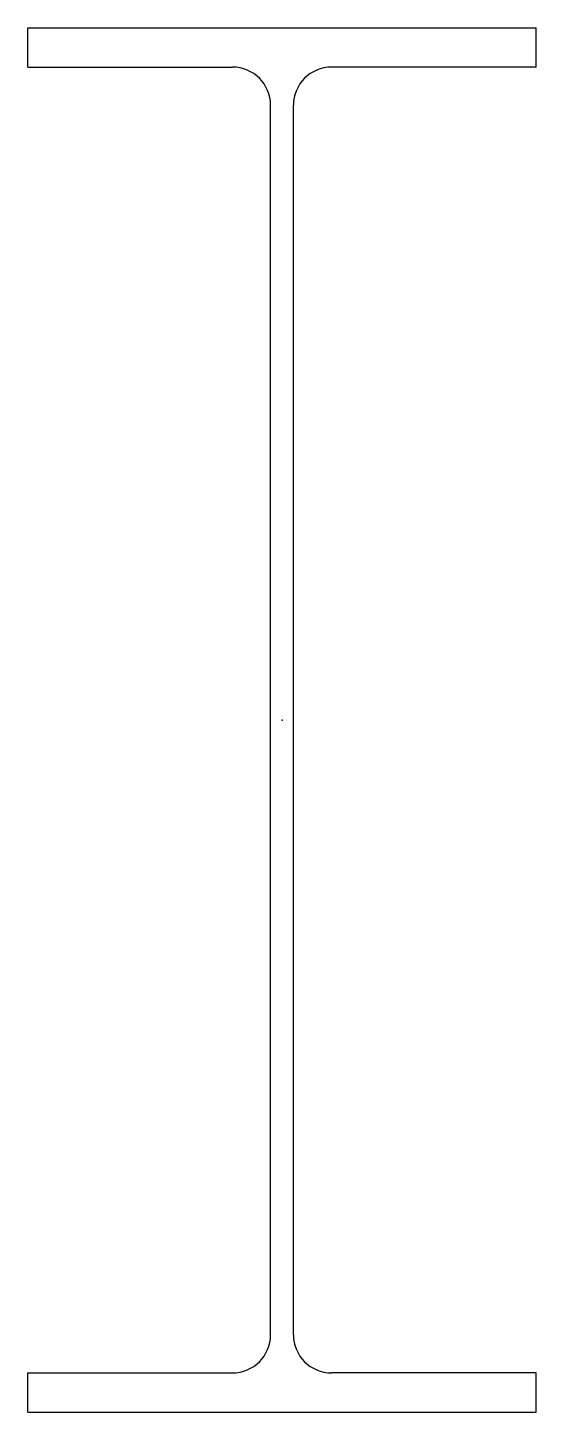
# Model space of a CAD drawing. Header units: millimetres. Extents: x -200 to 200, y -545 to 545.
import ezdxf

# ---------------------------------------------------------------- set-up
doc = ezdxf.new("R2010")
doc.units = ezdxf.units.MM
doc.layers.add('Profile', color=7, linetype='Continuous')

msp = doc.modelspace()

# ---------------------------------------------------------------- linework, layer by layer
at = {"layer": 'Profile'}
for p, q in [((-200, 545), (200, 545)), ((-200, 514), (-200, 545)), ((200, 514), (200, 545)), ((-200, 514), (-39, 514)), ((200, 514), (39, 514)), ((-9, -484), (-9, 484)), ((9, -484), (9, 484)), ((-200, -545), (-200, -514)), ((-200, -514), (-39, -514)), ((200, -514), (39, -514)), ((200, -545), (200, -514)), ((-200, -545), (200, -545))]:
    msp.add_line(p, q, dxfattribs=at)
for centre, start, end in [((-39, 484), 0, 90), ((39, 484), 90, 180), ((-39, -484), 270, 0), ((39, -484), 180, 270)]:
    msp.add_arc(centre, 30, start, end, dxfattribs=at)
msp.add_point((0, 0), dxfattribs=at)

doc.saveas('drawing.dxf')
